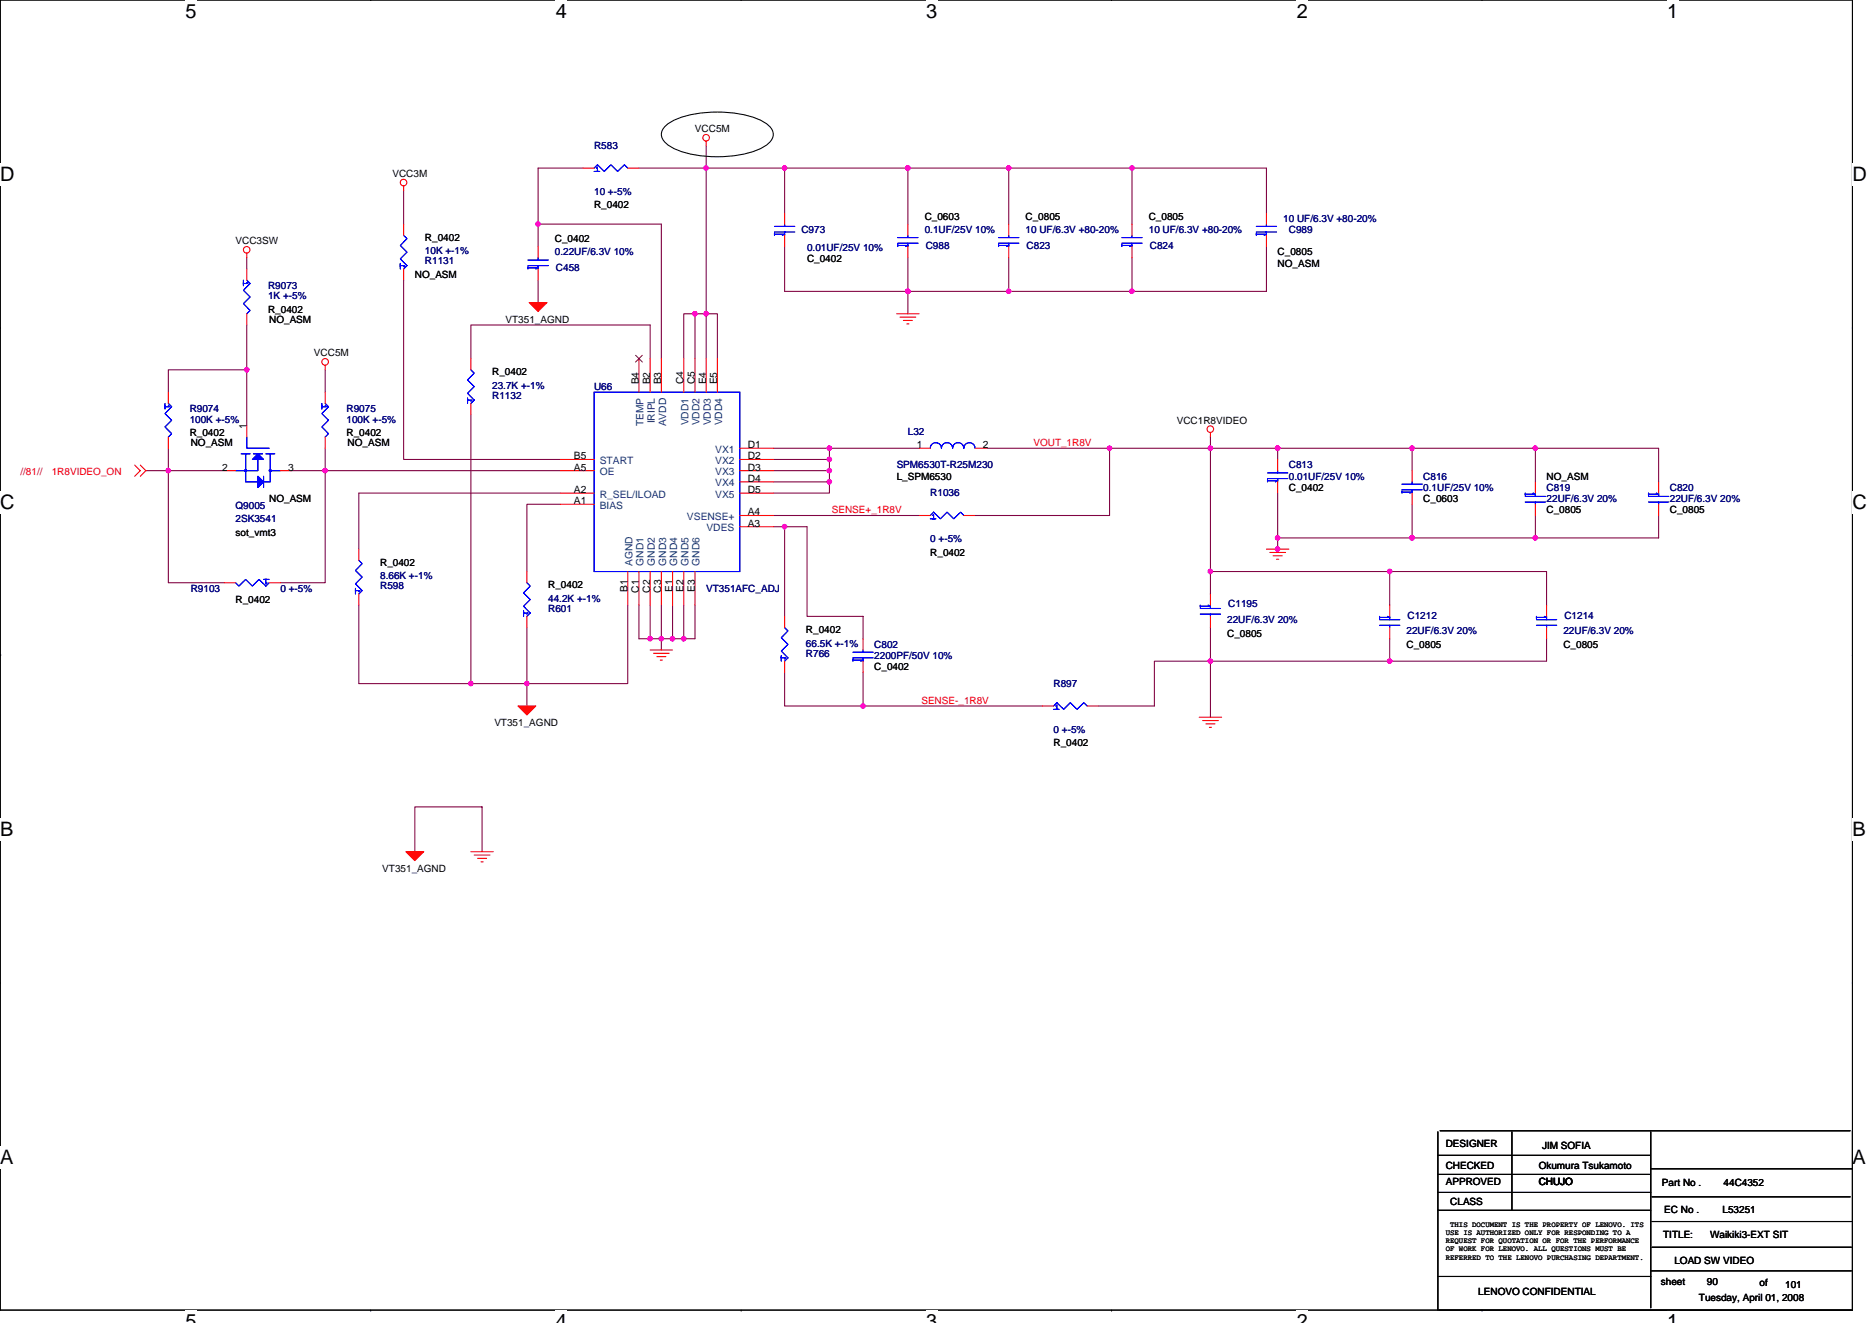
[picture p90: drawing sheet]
<svg xmlns="http://www.w3.org/2000/svg" width="297mm" height="210mm" viewBox="0 0 297 210" stroke-linecap="round" stroke-linejoin="round" font-family="sans-serif">
<defs><g id="words">
<g font-size="3.2">
<text x="29.4" y="2.8">5</text>
<text x="88.2" y="2.8">4</text>
<text x="147" y="2.8">3</text>
<text x="205.8" y="2.8">2</text>
<text x="264.5" y="2.8">1</text>
<text x="0" y="28.8">D</text>
<text x="293.9" y="28.8">D</text>
<text x="0" y="80.8">C</text>
<text x="293.9" y="80.8">C</text>
<text x="0" y="132.7">B</text>
<text x="293.9" y="132.7">B</text>
<text x="0" y="184.7">A</text>
<text x="293.9" y="184.7">A</text>
<text x="29.4" y="210.7">5</text>
<text x="88.2" y="210.7">4</text>
<text x="147" y="210.7">3</text>
<text x="205.8" y="210.7">2</text>
<text x="264.5" y="210.7">1</text>
</g>
<g font-size="1.6" fill="#000080">
<text x="94.3" y="23.6">R583</text>
<text x="94.3" y="30.9">10 +-5%</text>
<text x="203.6" y="35.2">10 UF/6.3V +80-20%</text>
<text x="67.4" y="42">R1131</text>
<text x="67.4" y="40.4">10K +-1%</text>
<text x="88" y="40.5">0.22UF/6.3V 10%</text>
<text x="127.2" y="37">C973</text>
<text x="128.1" y="39.8">0.01UF/25V 10%</text>
<text x="146.7" y="37">0.1UF/25V 10%</text>
<text x="146.9" y="39.5">C988</text>
<text x="162.7" y="37">10 UF/6.3V +80-20%</text>
<text x="162.9" y="39.5">C823</text>
<text x="182.3" y="37">10 UF/6.3V +80-20%</text>
<text x="182.5" y="39.5">C824</text>
<text x="204.5" y="37">C989</text>
<text x="42.5" y="45.9">R9073</text>
<text x="42.5" y="47.5">1K +-5%</text>
<text x="88.2" y="43">C458</text>
<text x="30.1" y="65.4">R9074</text>
<text x="55" y="65.4">R9075</text>
<text x="78.1" y="63.3">R1132</text>
<text x="78.1" y="61.7">23.7K +-1%</text>
<text x="94.3" y="61.9">U66</text>
<text x="30.1" y="67">100K +-5%</text>
<text x="55" y="67">100K +-5%</text>
<text x="144.1" y="69">L32</text>
<text x="142.3" y="74.3">SPM6530T-R25M230</text>
<text x="204.5" y="74.3">C813</text>
<text x="204.5" y="76.1">0.01UF/25V 10%</text>
<text x="225.8" y="76.1">C816</text>
<text x="225.8" y="77.9">0.1UF/25V 10%</text>
<text x="245.4" y="77.9">C819</text>
<text x="265" y="77.9">C820</text>
<text x="37.4" y="80.7">Q9005</text>
<text x="37.4" y="82.8">2SK3541</text>
<text x="147.6" y="78.8">R1036</text>
<text x="245.4" y="79.7">22UF/6.3V 20%</text>
<text x="265" y="79.7">22UF/6.3V 20%</text>
<text x="147.6" y="86">0 +-5%</text>
<text x="30.3" y="93.9">R9103</text>
<text x="44.5" y="93.9">0 +-5%</text>
<text x="60.3" y="93.5">R598</text>
<text x="60.3" y="91.9">8.66K +-1%</text>
<text x="87" y="95.5">44.2K +-1%</text>
<text x="112.1" y="93.9">VT351AFC_ADJ</text>
<text x="87" y="97.1">R601</text>
<text x="194.7" y="98.8">22UF/6.3V 20%</text>
<text x="194.9" y="96.4">C1195</text>
<text x="223.2" y="100.6">22UF/6.3V 20%</text>
<text x="223.3" y="98.1">C1212</text>
<text x="248.1" y="100.6">22UF/6.3V 20%</text>
<text x="248.2" y="98.1">C1214</text>
<text x="127.9" y="104.2">R766</text>
<text x="127.9" y="102.6">66.5K +-1%</text>
<text x="138.7" y="102.8">C802</text>
<text x="138.7" y="104.5">2200PF/50V 10%</text>
<text x="167.2" y="109">R897</text>
<text x="167.2" y="116.3">0 +-5%</text>
</g>
<g font-size="1.6">
<text x="110.3" y="21">VCC5M</text>
<text x="62.3" y="28.1">VCC3M</text>
<text x="94.3" y="33.1">R_0402</text>
<text x="146.7" y="34.8">C_0603</text>
<text x="162.7" y="34.8">C_0805</text>
<text x="182.3" y="34.8">C_0805</text>
<text x="37.4" y="38.8">VCC3SW</text>
<text x="67.4" y="38.2">R_0402</text>
<text x="88" y="38.4">C_0402</text>
<text x="128.1" y="41.6">C_0402</text>
<text x="202.7" y="40.5">C_0805</text>
<text x="65.8" y="44.1">NO_ASM</text>
<text x="202.7" y="42.3">NO_ASM</text>
<text x="42.5" y="49.6">R_0402</text>
<text x="42.7" y="51.2">NO_ASM</text>
<text x="80.2" y="51.2">VT351_AGND</text>
<text x="49.8" y="56.5">VCC5M</text>
<text x="78.1" y="59.6">R_0402</text>
<text x="101.4" y="61" transform="rotate(-90 101.4 61)">B4</text>
<text x="103.1" y="61" transform="rotate(-90 103.1 61)">B2</text>
<text x="104.9" y="61" transform="rotate(-90 104.9 61)">B3</text>
<text x="108.5" y="61" transform="rotate(-90 108.5 61)">C4</text>
<text x="110.3" y="61" transform="rotate(-90 110.3 61)">C5</text>
<text x="112" y="61" transform="rotate(-90 112 61)">E4</text>
<text x="113.8" y="61" transform="rotate(-90 113.8 61)">E5</text>
<text x="30.1" y="69.2">R_0402</text>
<text x="30.3" y="70.8">NO_ASM</text>
<text x="39.1" y="68.1" transform="rotate(-90 39.1 68.1)">1</text>
<text x="55" y="69.2">R_0402</text>
<text x="55.2" y="70.8">NO_ASM</text>
<text x="118.6" y="71.1">D1</text>
<text x="145.5" y="71.1">1</text>
<text x="156" y="71.1">2</text>
<text x="186.7" y="67.2">VCC1R8VIDEO</text>
<text x="35.2" y="74.7">2</text>
<text x="45.7" y="74.7">3</text>
<text x="91.1" y="74.7">A5</text>
<text x="91.1" y="72.9">B5</text>
<text x="118.6" y="72.9">D2</text>
<text x="118.6" y="74.7">D3</text>
<text x="118.6" y="76.4">D4</text>
<text x="142.3" y="76.1">L_SPM6530</text>
<text x="204.5" y="77.9">C_0402</text>
<text x="245.4" y="76.1">NO_ASM</text>
<text x="42.7" y="79.7">NO_ASM</text>
<text x="91.1" y="80">A1</text>
<text x="91.1" y="78.2">A2</text>
<text x="118.6" y="81.8">A4</text>
<text x="118.6" y="78.2">D5</text>
<text x="118.6" y="83.5">A3</text>
<text x="225.8" y="79.7">C_0603</text>
<text x="245.4" y="81.4">C_0805</text>
<text x="265" y="81.4">C_0805</text>
<text x="37.4" y="85">sot_vmt3</text>
<text x="60.3" y="89.8">R_0402</text>
<text x="147.6" y="88.2">R_0402</text>
<text x="37.4" y="95.7">R_0402</text>
<text x="87" y="93.3">R_0402</text>
<text x="99.6" y="93.9" transform="rotate(-90 99.6 93.9)">B1</text>
<text x="101.4" y="94" transform="rotate(-90 101.4 94)">C1</text>
<text x="103.1" y="94" transform="rotate(-90 103.1 94)">C2</text>
<text x="104.9" y="94" transform="rotate(-90 104.9 94)">C3</text>
<text x="106.7" y="93.9" transform="rotate(-90 106.7 93.9)">E1</text>
<text x="108.5" y="93.9" transform="rotate(-90 108.5 93.9)">E2</text>
<text x="110.3" y="93.9" transform="rotate(-90 110.3 93.9)">E3</text>
<text x="127.9" y="100.5">R_0402</text>
<text x="194.7" y="101">C_0805</text>
<text x="138.7" y="106.3">C_0402</text>
<text x="223.2" y="102.8">C_0805</text>
<text x="248.1" y="102.8">C_0805</text>
<text x="78.4" y="115.2">VT351_AGND</text>
<text x="167.2" y="118.4">R_0402</text>
<text x="60.7" y="138.3">VT351_AGND</text>
<text x="229.4" y="182.1">DESIGNER</text>
<text x="229.4" y="185.4">CHECKED</text>
<text x="244.2" y="185.4">Okumura Tsukamoto</text>
<text x="244.7" y="182.2">JIM SOFIA</text>
<text x="229.4" y="187.9">APPROVED</text>
<text x="230.1" y="191.1">CLASS</text>
<text x="244.2" y="187.9">CHUJO</text>
<text x="263.7" y="188.1">Part No .</text>
<text x="273.5" y="188.1">44C4352</text>
<text x="263.9" y="196.5">TITLE:</text>
<text x="264.1" y="192.4">EC No .</text>
<text x="271.4" y="196.5">Waikiki3-EXT SIT</text>
<text x="273.3" y="192.4">L53251</text>
<text x="263.5" y="203.9">sheet</text>
<text x="265.7" y="200.6">LOAD SW VIDEO</text>
<text x="270.8" y="203.9">90</text>
<text x="234.6" y="205.5">LENOVO CONFIDENTIAL</text>
<text x="269.6" y="206.4">Tuesday, April 01, 2008</text>
<text x="279.2" y="204.1">of</text>
<text x="283.3" y="204.3">101</text>
</g>
<g font-size="1.6" fill="#004080">
<text x="102.1" y="67.6" transform="rotate(-90 102.1 67.6)">TEMP</text>
<text x="103.9" y="67.2" transform="rotate(-90 103.9 67.2)">IRIPL</text>
<text x="105.7" y="67.6" transform="rotate(-90 105.7 67.6)">AVDD</text>
<text x="109.2" y="67.5" transform="rotate(-90 109.2 67.5)">VDD1</text>
<text x="111" y="67.5" transform="rotate(-90 111 67.5)">VDD2</text>
<text x="112.8" y="67.5" transform="rotate(-90 112.8 67.5)">VDD3</text>
<text x="113.5" y="71.8">VX1</text>
<text x="114.6" y="67.5" transform="rotate(-90 114.6 67.5)">VDD4</text>
<text x="95.2" y="75.4">OE</text>
<text x="95.2" y="73.6">START</text>
<text x="113.5" y="73.6">VX2</text>
<text x="113.5" y="75.4">VX3</text>
<text x="113.5" y="77.2">VX4</text>
<text x="95.2" y="80.7">BIAS</text>
<text x="95.2" y="79">R_SEL/ILOAD</text>
<text x="109" y="82.5">VSENSE+</text>
<text x="113.5" y="79">VX5</text>
<text x="100.3" y="89.8" transform="rotate(-90 100.3 89.8)">AGND</text>
<text x="102.1" y="89.8" transform="rotate(-90 102.1 89.8)">GND1</text>
<text x="103.9" y="89.8" transform="rotate(-90 103.9 89.8)">GND2</text>
<text x="105.7" y="89.8" transform="rotate(-90 105.7 89.8)">GND3</text>
<text x="107.5" y="89.8" transform="rotate(-90 107.5 89.8)">GND4</text>
<text x="109.2" y="89.8" transform="rotate(-90 109.2 89.8)">GND5</text>
<text x="111" y="89.8" transform="rotate(-90 111 89.8)">GND6</text>
<text x="112.1" y="84.3">VDES</text>
</g>
<g font-size="1.6" fill="#f00">
<text x="164" y="70.8">VOUT_1R8V</text>
<text x="3.2" y="75.4">//81//</text>
<text x="8.2" y="75.4">1R8VIDEO_ON</text>
<text x="132" y="81.4">SENSE+_1R8V</text>
<text x="146.2" y="111.7">SENSE-_1R8V</text>
</g>
<g font-size="1.2">
<text x="229.4" y="195.9">USE IS AUTHORIZED ONLY FOR RESPONDING TO A</text>
<text x="229.4" y="197.2">REQUEST FOR QUOTATION OR FOR THE PERFORMANCE</text>
<text x="230.1" y="194.6">THIS DOCUMENT IS THE PROPERTY OF LENOVO. ITS</text>
<text x="229.4" y="198.5">OF WORK FOR LENOVO. ALL QUESTIONS MUST BE</text>
<text x="229.4" y="199.9">REFERRED TO THE LENOVO PURCHASING DEPARTMENT.</text>
</g>
</g></defs>
<path d="M0 0h293.9v207.9h-293.9z" fill="none" stroke="#000" stroke-width=".17"/>
<g fill="#fff">
<path d="M29.4 0h1.8v3.5h-1.8z"/>
<path d="M29.4 207.9h1.8v2h-1.8z"/>
</g>
<path d="M58.8 0h.1M58.8 207.9h.1" fill="none" stroke="#000" stroke-width=".17"/>
<g fill="#fff">
<path d="M88.2 0h1.8v3.5h-1.8z"/>
<path d="M88.2 207.9h1.8v2h-1.8z"/>
</g>
<path d="M117.6 0h.1M117.6 207.9h.1" fill="none" stroke="#000" stroke-width=".17"/>
<g fill="#fff">
<path d="M147 0h1.7v3.5h-1.7z"/>
<path d="M147 207.9h1.7v2h-1.7z"/>
</g>
<path d="M176.4 0h.1M176.4 207.9h.1" fill="none" stroke="#000" stroke-width=".17"/>
<g fill="#fff">
<path d="M205.8 0h1.7v3.5h-1.7z"/>
<path d="M205.8 207.9h1.7v2h-1.7z"/>
</g>
<path d="M235.2 0h.1M235.2 207.9h.1" fill="none" stroke="#000" stroke-width=".17"/>
<g fill="#fff">
<path d="M264.5 0h1.8v3.5h-1.8z"/>
<path d="M264.5 207.9h1.8v2h-1.8z"/>
<path d="M0 26h2.3v3.5h-2.3z"/>
<path d="M293.9 26h2.3v3.5h-2.3z"/>
<path d="M0 77.9h2.3v3.5h-2.3z"/>
<path d="M293.9 77.9h2.3v3.5h-2.3z"/>
</g>
<path d="M0 52h.1M293.9 52h.1" fill="none" stroke="#000" stroke-width=".17"/>
<g fill="#fff">
<path d="M0 129.9h2.1v3.5h-2.1z"/>
<path d="M293.9 129.9h2.1v3.5h-2.1z"/>
</g>
<path d="M0 103.9h.1M293.9 103.9h.1" fill="none" stroke="#000" stroke-width=".17"/>
<path d="M0 103.9h.1" fill="none" stroke="#000" stroke-width=".16"/>
<g fill="#fff">
<path d="M0 181.9h2.2v3.5h-2.2z"/>
<path d="M293.9 181.9h2.2v3.5h-2.2z"/>
</g>
<g fill="none" stroke="#000" stroke-width=".17">
<path d="M105.8 19.8a13.5 13.5 0 0 1 8-2 13.5 13.5 0 0 1 8.1 2 1.77 1.77 0 0 1 0 3 13.5 13.5 0 0 1-8.1 2.1 13.4 13.4 0 0 1-8-2.1 1.77 1.77 0 0 1 0-3zM0 155.9h.1M293.9 155.9h.1M228.2 179.6v28.3M228.5 179.4h65.1M239.9 179.6v12.4M261.9 179.6v27.9M293.9 179.4v28.5M228.2 183.3h33.6M228.2 186.3h33.6M228.2 189.2h33.7M228.2 192h33.7"/>
<path d="M261.9 185.4h32M262.1 193.8h31.7M262.1 189.9h31.5M262.1 197.9h31.7M228.2 202.5h33.7M228.3 207.9h65.5M261.9 201.6h31.9"/>
</g>
<g fill="none" stroke="#800040" stroke-width=".17">
<path d="M64 30.2v5.4M85.4 35.6h19.5v21.3M92.5 26.7h-7.1v12.4M101.4 26.7h99.6v7.1M112.1 23.1v33.8M124.5 39.1v7.1h76.5v-7.1M124.5 26.7v7.1M144.1 26.7v8.9M160.1 26.7v8.9M179.6 26.7v8.9M39.2 51.6v7.1h-12.5v3.5M39.2 40.9v1.8"/>
<path d="M39.2 58.7v8.9M51.6 58.7v3.5M64 44.4v28.5h24.9M74.7 56.9v-5.3h28.5v5.3M85.4 44.4v3.6M110.3 49.8h3.5v7.1M110.3 49.8h-1.8v7.1M110.3 49.8v7.1M144.1 40.9v8.9M160.1 40.9v5.3M179.6 40.9v5.3M23.2 74.7h12.4"/>
<path d="M26.7 71.1v21.4h8.9M51.6 71.1v3.6h-5.3M74.7 65.8v42.7M88.9 74.7h-37.3v17.8h-7.1M88.9 78.2h-32v8.9M122.7 71.1h23.1M122.7 74.7h8.9M122.7 72.9h8.9M131.6 76.5v1.7h-8.9M131.6 74.7v1.8h-8.9M131.6 71.1v3.6M156.5 71.1h19.6v10.7h-21.4"/>
<path d="M176.1 71.1h67.5M192.1 69.3v24.9M202.7 71.1v1.8M202.7 78.2v8.9M224.1 71.1v3.6M243.6 71.1h19.6v5.4M243.6 71.1v5.4M56.9 96v12.5h42.7v-12.5M83.6 99.6v12.4M88.9 80h-5.3v10.7M101.4 96v5.3h8.9v-5.3M103.2 96v5.3"/>
<path d="M104.9 96v7.1M106.7 96v5.3M108.5 96v5.3M122.7 81.8h23.1M122.7 83.6h1.8M124.5 97.8v-14.2h3.6v14.2h8.8v3.5M192.1 90.7h53.3v5.3M192.1 99.6v14.2M220.5 90.7v5.3M224.1 80v5.3M243.6 81.8v3.5M263.2 81.8v3.5h-60.5"/>
<path d="M124.5 106.7v5.3h12.4M136.9 112h28.5M136.9 106.7v5.3M220.5 101.3v3.6M245.4 101.3v3.6h-62.2v7.1h-8.9M65.8 135.1v-7.1h10.7v7.1"/>
</g>
<g fill="#f0f" stroke="#f0f" stroke-width=".17">
<circle cx="85.4" cy="35.5" r=".35"/>
<circle cx="179.6" cy="46.2" r=".35"/>
<circle cx="112" cy="26.7" r=".35"/>
<circle cx="112" cy="49.8" r=".35"/>
<circle cx="74.7" cy="108.4" r=".35"/>
<circle cx="131.6" cy="71.1" r=".35"/>
<circle cx="179.6" cy="26.7" r=".35"/>
<circle cx="110.3" cy="49.8" r=".35"/>
<circle cx="131.6" cy="76.4" r=".35"/>
<circle cx="83.6" cy="108.4" r=".35"/>
<circle cx="192.1" cy="71.1" r=".35"/>
<circle cx="124.5" cy="26.7" r=".35"/>
<circle cx="144" cy="26.7" r=".35"/>
<circle cx="136.9" cy="112" r=".35"/>
<circle cx="131.6" cy="74.7" r=".35"/>
<circle cx="243.6" cy="71.1" r=".35"/>
<circle cx="104.9" cy="101.3" r=".35"/>
<circle cx="131.6" cy="72.9" r=".35"/>
<circle cx="202.7" cy="71.1" r=".35"/>
<circle cx="106.7" cy="101.3" r=".35"/>
<circle cx="243.6" cy="85.3" r=".35"/>
<circle cx="202.7" cy="87.1" r=".35"/>
<circle cx="108.5" cy="101.3" r=".35"/>
<circle cx="124.5" cy="83.6" r=".35"/>
<circle cx="224.1" cy="85.3" r=".35"/>
<circle cx="202.7" cy="85.3" r=".35"/>
<circle cx="103.2" cy="101.3" r=".35"/>
<circle cx="192.1" cy="104.9" r=".35"/>
<circle cx="144" cy="46.2" r=".35"/>
<circle cx="220.5" cy="104.9" r=".35"/>
<circle cx="220.5" cy="90.7" r=".35"/>
<circle cx="51.6" cy="74.7" r=".35"/>
<circle cx="39.1" cy="58.7" r=".35"/>
<circle cx="26.7" cy="74.7" r=".35"/>
<circle cx="160" cy="26.7" r=".35"/>
<circle cx="160" cy="46.2" r=".35"/>
<circle cx="224.1" cy="71.1" r=".35"/>
<circle cx="176" cy="71.1" r=".35"/>
<circle cx="192.1" cy="90.7" r=".35"/>
</g>
<g fill="none" stroke="#f00" stroke-width=".17">
<path d="M64 29.5v.7M64 35.6v1.7M85.4 39.1v1.8M92.5 26.7h1.8M99.6 26.7h1.8M112.1 22.4v.7M124.5 33.8v1.8M124.5 37.3v1.8M144.1 35.6v1.7M144.1 39.1v1.8M160.1 35.6v1.7M160.1 39.1v1.8"/>
<path d="M179.6 35.6v1.7M179.6 39.1v1.8M201 33.8v1.8M201 37.3v1.8M39.2 40.2v.7M39.2 42.7v1.7M39.2 49.8v1.8M51.6 58v.7M64 42.7v1.7M74.7 56.9v1.8M85.4 42.7v1.7M101.4 56.9v5.3"/>
<path d="M103.2 56.9v5.3M104.9 56.9v5.3M108.5 56.9v5.3M110.3 56.9v5.3M112.1 56.9v5.3M113.8 56.9v5.3M142.3 49.8h3.5M142.8 50.3h2.5M143.3 50.8h1.5M143.9 51.4h.3M21.4 73.8l.9 .9-.9 .9M22.3 73.8l.9 .9-.9 .9"/>
<path d="M26.7 62.2v1.8M26.7 69.3v1.8M35.6 74.7h1.8M39.2 67.6v1.7M44.5 74.7h1.8M51.6 62.2v1.8M51.6 69.3v1.8M74.7 64v1.8M88.9 72.9h5.4M88.9 74.7h5.4M88.9 78.2h5.4M117.4 71.1h5.3"/>
<path d="M117.4 72.9h5.3M117.4 74.7h5.3M117.4 76.5h5.3M117.4 78.2h5.3M145.8 71.1h1.8M154.7 71.1h1.8M192.1 68.6v.7M202.7 72.9v1.8M202.7 76.5v1.7M224.1 74.7v1.8M224.1 78.2v1.8M243.6 76.5v1.7"/>
<path d="M263.2 76.5v1.7M35.6 92.5h1.8M42.7 92.5h1.8M56.9 87.1v1.8M56.9 94.2v1.8M83.6 90.7v1.8M83.6 97.8v1.8M88.9 80h5.4M99.6 90.7v5.3M101.4 90.7v5.3M103.2 90.7v5.3M104.9 90.7v5.3"/>
<path d="M106.7 90.7v5.3M108.5 90.7v5.3M110.3 90.7v5.3M117.4 81.8h5.3M117.4 83.6h5.3M124.5 97.8v1.8M145.8 81.8h1.8M152.9 81.8h1.8M192.1 94.2v1.8M192.1 97.8v1.8M201 87.1h3.5M201.5 87.7h2.5"/>
<path d="M202 88.2h1.5M202.6 88.7h.3M220.5 96v1.8M220.5 99.6v1.7M243.6 80v1.8M245.4 96v1.8M245.4 99.6v1.7M263.2 80v1.8M103.2 103.1h3.5M103.7 103.7h2.5M104.2 104.2h1.5M104.8 104.7h.3"/>
<path d="M124.5 104.9v1.8M136.9 101.3v1.8M136.9 104.9v1.8M165.4 112h1.8M172.5 112h1.8M190.3 113.8h3.5M190.8 114.3h2.5M191.3 114.9h1.5M191.9 115.4h.3M74.7 135.1h3.6M75.2 135.7h2.5M75.8 136.2h1.4"/>
<path d="M76.3 136.7h.4"/>
<circle cx="39.1" cy="39.6" r=".52"/>
<circle cx="64" cy="29" r=".52"/>
<circle cx="112" cy="21.9" r=".52"/>
<circle cx="51.6" cy="57.4" r=".52"/>
<circle cx="192" cy="68.1" r=".52"/>
</g>
<g fill="#f00" stroke="#f00" stroke-width=".17">
<path d="M82.2 112h2.8l-1.4 1.4z" fill-rule="evenodd"/>
<path d="M84 48h2.8l-1.4 1.4z" fill-rule="evenodd"/>
<path d="M64.4 135.1h2.8l-1.4 1.4z" fill-rule="evenodd"/>
</g>
<g fill="none" stroke="#00f" stroke-width=".17">
<path d="M64 37.3l.6 .6-1.1 1 1.1 1.1-1.1 1.1 1.1 1-.6 .6M94.3 26.7l.5-.6 1.1 1.1 1-1.1 1.1 1.1 1.1-1.1 .5 .6M94.3 27.2h.9M94.6 26.7l.2-.2v.7M122.9 35.9h3.2M122.9 36.8h3.2M122.9 37.2h1.6l-.4 .1M122.9 37v.3M124.5 35.6v.3M124.5 36.8v.5M142.4 37.7h3.3M142.4 38.6h3.3"/>
<path d="M142.4 38.9h1.7l-.4 .2M142.4 38.8v.3M144.1 37.3v.4M144.1 38.6v.5M158.5 37.7h3.2M158.5 38.6h3.2M158.5 38.9h1.6l-.4 .2M158.5 38.8v.3M160.1 37.3v.4M160.1 38.6v.5M178 37.7h3.2M178 38.6h3.2"/>
<path d="M178 38.9h1.6l-.3 .2M178 38.8v.3M179.6 37.3v.4M179.6 38.6v.5M199.3 35.9h3.3M199.3 36.8h3.3M199.3 37.2h1.7l-.4 .1M199.3 37v.3M201 35.6v.3M201 36.8v.5M38.6 44.4v.9M39.2 44.4l.5 .6-1.1 1.1 1.1 1-1.1 1.1 1.1 1.1-.5 .5"/>
<path d="M39.2 44.8l.1 .2h-.7M63.5 42.1h.7l-.2 .2M63.5 41.8v.9M74.7 58.7l.5 .5-1 1.1 1 1-1 1.1 1 1.1-.5 .5M83.8 41.3h3.2M83.8 42.1h3.2M83.8 42.5h1.6l-.4 .2M83.8 42.3v.4M85.4 40.9v.4M85.4 42.1v.6M26.2 64v.9M26.7 64l.5 .5-1 1.1 1 1.1-1 1 1 1.1-.5 .5"/>
<path d="M26.7 64.4l.2 .1h-.7M38.3 72h1.4M39 72v4.5h1.9M39.2 69.3v1.8h3.5M40.2 72h1.5M40.9 72.9v1.8h-3.5M41.8 75.6v1.7M42.2 72h1.4M42.9 72v4.5h-1.1M42.9 74.7h1.6M51.1 64v.9M51.6 64l.5 .5-1 1.1 1 1.1-1 1 1 1.1-.5 .5"/>
<path d="M51.6 64.4l.2 .1h-.7M74.2 63.5h.7l-.2 .1M74.2 63.1v.9M94.3 62.2h23.1v28.5h-23.1zM147.6 71.1a.88 .88 0 0 1 .9-.9 .88 .88 0 0 1 .9 .9M149.4 71.1a.88 .88 0 0 1 .9-.9 .88 .88 0 0 1 .8 .9M151.2 71.1a.88 .88 0 0 1 .8-.9 .88 .88 0 0 1 .9 .9M152.9 71.1a.88 .88 0 0 1 .9-.9 .88 .88 0 0 1 .9 .9M201.1 75h3.2M201.1 75.9h3.2M201.1 76.3h1.6l-.3 .2M201.1 76.1v.4"/>
<path d="M202.7 74.7v.3M202.7 75.9v.6M222.5 76.8h3.2M222.5 77.7h3.2M222.5 78.1h1.6l-.4 .1M222.5 77.9v.3M224.1 76.5v.3M224.1 77.7v.5M242 79.7h3.2M242 78.8h3.2M242 78.2v.4M243.3 78.2l.3 .2h-1.6"/>
<path d="M243.6 78.2v.6M243.6 79.7v.3M261.6 79.7h3.2M261.6 78.8h3.2M261.6 78.2v.4M262.8 78.2l.4 .2h-1.6M263.2 78.2v.6M263.2 79.7v.3M37.4 92.5l.5 .5 1.1-1.1 1 1.1 1.1-1.1 1.1 1.1 .5-.5M41.8 91.9h.9M42.2 91.9v.7l.2-.1M56.4 93.7h.7l-.2 .2"/>
<path d="M56.4 93.3v.9M56.9 88.9l.6 .5-1.1 1.1 1.1 1.1-1.1 1 1.1 1.1-.6 .5M83.1 97.3h.7l-.2 .1M83.1 96.9v.9M83.6 92.5l.5 .5-1 1.1 1 1-1 1.1 1 1.1-.5 .5M124.5 99.6l.5 .5-1 1.1 1 1-1 1.1 1 1.1-.5 .5M147.6 81.8l.5-.5 1.1 1 1.1-1 1 1 1.1-1 .5 .5M147.6 82.3h.9M148 81.8l.1-.2v.7M190.5 97.4h3.2M190.5 96.5h3.2M190.5 96v.4"/>
<path d="M191.7 96l.4 .2h-1.6M192.1 96v.5M192.1 97.4v.4M218.9 99.2h3.2M218.9 98.3h3.2M218.9 97.8v.3M220.2 97.8l.3 .2h-1.6M220.5 97.8v.5M220.5 99.2v.4M243.8 99.2h3.2M243.8 98.3h3.2M243.8 97.8v.3"/>
<path d="M245 97.8l.4 .2h-1.6M245.4 97.8v.5M245.4 99.2v.4M124 104.4h.7l-.2 .1M124 104v.9M135.3 103.5h3.3M135.3 104.4h3.3M135.3 104.7h1.6l-.3 .2M135.3 104.5v.4M136.9 103.1v.4M136.9 104.4v.5M167.2 112l.5-.5 1.1 1 1-1 1.1 1 1.1-1 .5 .5"/>
<path d="M167.2 112.5h.9M167.5 112l.2-.2v.7"/>
</g>
<path d="M100.9 56.4l1 1M101.9 56.4l-1.1 1" fill="none" stroke="#804000" stroke-width=".16"/>
<g fill="#00f" stroke="#00f" stroke-width=".17">
<path d="M40.9 72l.9 .9h-1.8z" fill-rule="evenodd"/>
<path d="M40.9 75.6l.9 .9-.9 .8z" fill-rule="evenodd"/>
<path d="M42.8 74.5h.2v.3h-.2z" fill-rule="evenodd"/>
<path d="M38.8 74.5h.3v.3h-.3z" fill-rule="evenodd"/>
<path d="M40.9 72l.9 .9h-1.8z" fill-rule="evenodd"/>
<path d="M40.9 75.6l.9 .9-.9 .8z" fill-rule="evenodd"/>
<path d="M42.8 74.5h.2v.3h-.2z" fill-rule="evenodd"/>
<path d="M38.8 74.5h.3v.3h-.3z" fill-rule="evenodd"/>
</g>
<use href="#words"/>
</svg>
